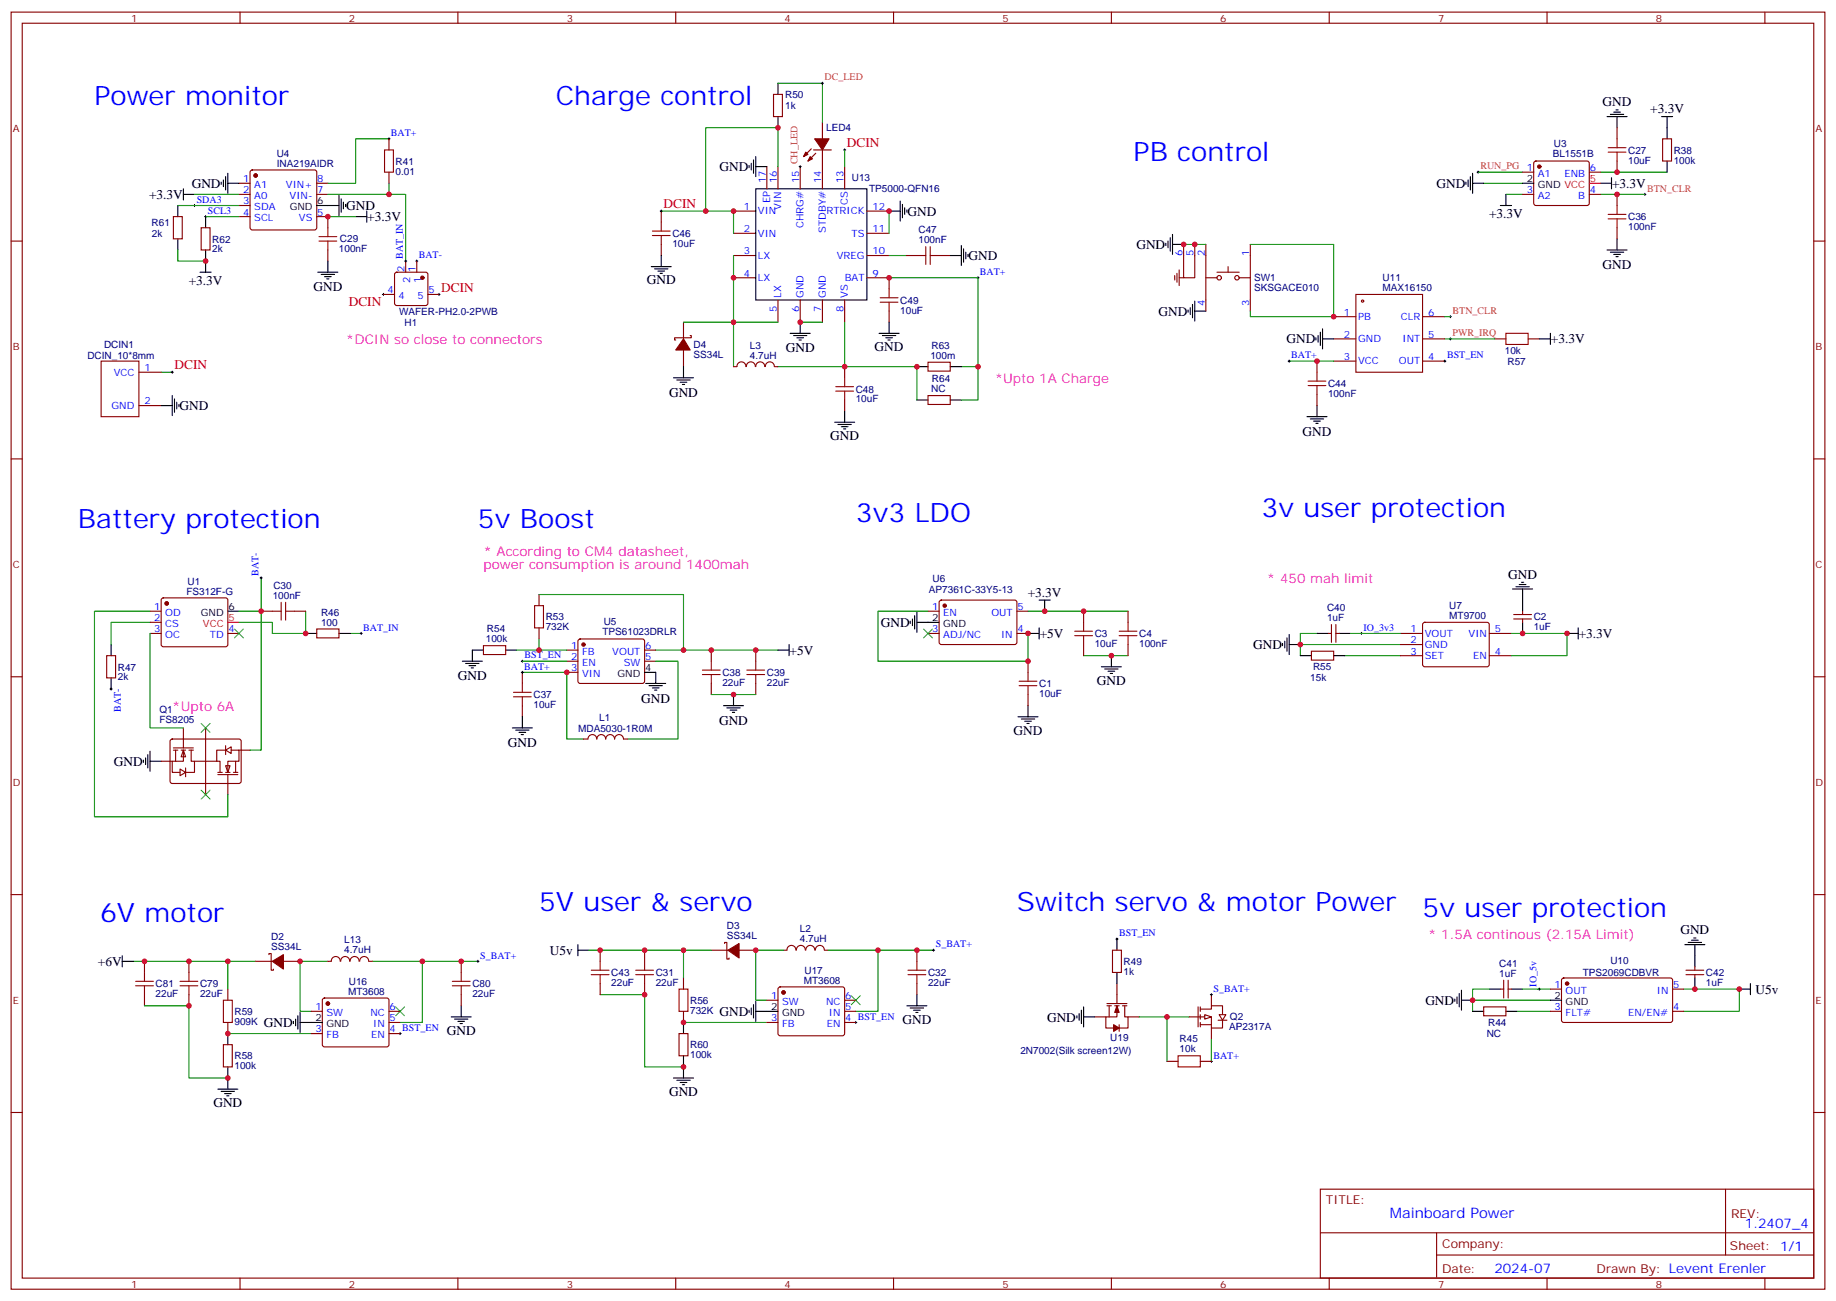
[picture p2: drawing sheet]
<svg xmlns="http://www.w3.org/2000/svg" width="583mm" height="413mm" viewBox="0 0 583 413" stroke-linecap="round" stroke-linejoin="round" font-family="sans-serif">
<defs><g id="words">
<g font-size="8.5" fill="#00f">
<text x="30" y="33.5">Power monitor</text>
<text x="176.4" y="33.5">Charge control</text>
<text x="359.8" y="51.1">PB control</text>
<text x="24.7" y="167.5">Battery protection</text>
<text x="151.7" y="167.5">5v Boost</text>
<text x="271.6" y="165.8">3v3 LDO</text>
<text x="400.4" y="164">3v user protection</text>
<text x="31.7" y="292.8">6V motor</text>
<text x="171.1" y="289.2">5V user &amp; servo</text>
<text x="322.8" y="289.2">Switch servo &amp; motor Power</text>
<text x="451.6" y="291">5v user protection</text>
</g>
<text font-size="4.6" fill="#00f" x="441.2" y="386.5">Mainboard Power</text>
<g font-size="4.2">
<text x="508.7" y="33.8">GND</text>
<text x="523.8" y="35.9">+3.3V</text>
<text x="60.9" y="59.6">GND</text>
<text x="228.4" y="54.3">GND</text>
<text x="456" y="59.6">GND</text>
<text x="511.7" y="59.6">+3.3V</text>
<text x="47.3" y="63.1">+3.3V</text>
<text x="109.9" y="66.7">GND</text>
<text x="116.6" y="70.2">+3.3V</text>
<text x="288" y="68.4">GND</text>
<text x="472.6" y="69.2">+3.3V</text>
<text x="307.4" y="82.5">GND</text>
<text x="360.7" y="79">GND</text>
<text x="508.7" y="85.4">GND</text>
<text x="59.9" y="90.3">+3.3V</text>
<text x="99.5" y="92.4">GND</text>
<text x="205.3" y="90.3">GND</text>
<text x="367.8" y="100.2">GND</text>
<text x="249.4" y="111.9">GND</text>
<text x="277.6" y="111.4">GND</text>
<text x="408.3" y="109">GND</text>
<text x="492.3" y="109">+3.3V</text>
<text x="212.4" y="126">GND</text>
<text x="57" y="130.2">GND</text>
<text x="263.5" y="139.7">GND</text>
<text x="413.5" y="138.3">GND</text>
<text x="478.7" y="183.7">GND</text>
<text x="326.2" y="189.4">+3.3V</text>
<text x="279.6" y="198.9">GND</text>
<text x="330" y="202.5">+5V</text>
<text x="501.1" y="202.5">+3.3V</text>
<text x="250.6" y="207.8">+5V</text>
<text x="397.8" y="206">GND</text>
<text x="145.3" y="215.9">GND</text>
<text x="348.2" y="217.3">GND</text>
<text x="203.6" y="223">GND</text>
<text x="228.2" y="230">GND</text>
<text x="321.7" y="233.2">GND</text>
<text x="161.2" y="237.1">GND</text>
<text x="36.2" y="243">GND</text>
<text x="533.4" y="296.6">GND</text>
<text x="174.5" y="303">U5v</text>
<text x="31.1" y="306.6">+6V</text>
<text x="557.3" y="315.4">U5v</text>
<text x="228.4" y="322.4">GND</text>
<text x="452.4" y="318.9">GND</text>
<text x="83.8" y="325.9">GND</text>
<text x="141.8" y="328.4">GND</text>
<text x="286.5" y="324.9">GND</text>
<text x="332.4" y="324.2">GND</text>
<text x="212.4" y="347.8">GND</text>
<text x="67.7" y="351.3">GND</text>
</g>
<g font-size="4.2" fill="#f00">
<text x="268.8" y="46.7">DCIN</text>
<text x="210.6" y="66.1">DCIN</text>
<text x="140.1" y="92.6">DCIN</text>
<text x="110.7" y="97.2">DCIN</text>
<text x="55.4" y="117.3">DCIN</text>
</g>
<g font-size="4.2" fill="#f0f">
<text x="109.8" y="109.2">*DCIN so close to connectors</text>
<text x="315.7" y="121.7">*Upto 1A Charge</text>
<text x="153.5" y="176.4">* According to CM4 datasheet,</text>
<text x="153.5" y="180.6">power consumption is around 1400mah</text>
<text x="402.2" y="185.2">* 450 mah limit</text>
<text x="54.7" y="225.7">*Upto 6A</text>
<text x="453.3" y="298.1">* 1.5A continous (2.15A Limit)</text>
</g>
<g font-size="4.2" fill="#00f">
<text x="553.9" y="389.8">1.2407_4</text>
<text x="474.4" y="404.1">2024-07</text>
</g>
<g font-size="3.9" fill="#800">
<text x="420.9" y="382">TITLE:</text>
<text x="549.5" y="386.7">REV:</text>
<text x="457.8" y="396.2">Company:</text>
<text x="549.1" y="396.8">Sheet: 1/1</text>
<text x="457.8" y="403.9">Date:</text>
<text x="506.8" y="404">Drawn By: Levent Erenler</text>
</g>
<g font-size="3.2" fill="#800">
<text x="41.6" y="6.8">1</text>
<text x="110.8" y="6.8">2</text>
<text x="179.9" y="6.8">3</text>
<text x="249.1" y="6.8">4</text>
<text x="318.2" y="6.8">5</text>
<text x="387.3" y="6.8">6</text>
<text x="456.5" y="6.8">7</text>
<text x="525.6" y="6.8">8</text>
<text x="4.1" y="41.9">A</text>
<text x="576.3" y="41.9">A</text>
<text x="4.1" y="111.1">B</text>
<text x="576.3" y="111.1">B</text>
<text x="4.1" y="180.2">C</text>
<text x="576.3" y="180.2">C</text>
<text x="4.1" y="249.4">D</text>
<text x="576.3" y="249.4">D</text>
<text x="4.1" y="318.5">E</text>
<text x="576.3" y="318.5">E</text>
<text x="41.6" y="408.7">1</text>
<text x="110.8" y="408.7">2</text>
<text x="179.9" y="408.7">3</text>
<text x="249.1" y="408.7">4</text>
<text x="318.2" y="408.7">5</text>
<text x="387.3" y="408.7">6</text>
<text x="456.5" y="408.7">7</text>
<text x="525.6" y="408.7">8</text>
</g>
<g font-size="3.2" fill="#f60">
<text x="261.8" y="25.5">DC_LED</text>
<text x="469.9" y="53.8">RUN_PG</text>
<text x="522.8" y="60.8">BTN_CLR</text>
<text x="461.1" y="99.6">BTN_CLR</text>
<text x="461.1" y="106.7">PWR_IRQ</text>
</g>
<g font-size="3.2" fill="#000080">
<text x="249.2" y="31.1">R50</text>
<text x="249.3" y="34.6">1k</text>
<text x="262.2" y="41.7">LED4</text>
<text x="493.2" y="46.7">U3</text>
<text x="87.9" y="52.9">INA219AIDR</text>
<text x="87.9" y="49.8">U4</text>
<text x="125.6" y="52.3">R41</text>
<text x="492.9" y="49.9">BL1551B</text>
<text x="516.8" y="51.9">10uF</text>
<text x="516.8" y="48.8">C27</text>
<text x="531.3" y="51.9">100k</text>
<text x="531.3" y="48.7">R38</text>
<text x="125.6" y="55.4">0.01</text>
<text x="270.4" y="57.5">U13</text>
<text x="275.9" y="61.1">TP5000-QFN16</text>
<text x="48.1" y="71.7">R61</text>
<text x="516.8" y="69.9">C36</text>
<text x="48.2" y="75.2">2k</text>
<text x="67.4" y="77">R62</text>
<text x="107.9" y="76.9">C29</text>
<text x="213.4" y="75.2">C46</text>
<text x="291.5" y="77.2">100nF</text>
<text x="291.5" y="74.1">C47</text>
<text x="516.8" y="73.1">100nF</text>
<text x="67.4" y="80.1">2k</text>
<text x="107.6" y="80">100nF</text>
<text x="213.4" y="78.4">10uF</text>
<text x="398.1" y="89.3">SW1</text>
<text x="438.9" y="89.2">U11</text>
<text x="398.1" y="92.5">SKSGACE010</text>
<text x="438.9" y="92.4">MAX16150</text>
<text x="126.7" y="99.9">WAFER-PH2.0-2PWB</text>
<text x="285.8" y="99.5">10uF</text>
<text x="285.8" y="96.4">C49</text>
<text x="128.4" y="103.4">H1</text>
<text x="27.7" y="114">DCIN_10*8mm</text>
<text x="33" y="110.5">DCIN1</text>
<text x="220.1" y="113.6">SS34L</text>
<text x="220.1" y="110.5">D4</text>
<text x="238.1" y="113.8">4.7uH</text>
<text x="238.1" y="110.6">L3</text>
<text x="295.3" y="113.9">100m</text>
<text x="295.7" y="110.7">R63</text>
<text x="477.7" y="112.2">10k</text>
<text x="478.5" y="115.8">R57</text>
<text x="271.6" y="124.6">C48</text>
<text x="295.6" y="124.5">NC</text>
<text x="295.8" y="121.3">R64</text>
<text x="421.6" y="126">100nF</text>
<text x="421.6" y="122.8">C44</text>
<text x="271.6" y="127.7">10uF</text>
<text x="59.5" y="185.6">U1</text>
<text x="296" y="184.6">U6</text>
<text x="59.2" y="188.7">FS312F-G</text>
<text x="86.6" y="190.1">100nF</text>
<text x="86.8" y="187">C30</text>
<text x="294.9" y="188.1">AP7361C-33Y5-13</text>
<text x="101.9" y="195.5">R46</text>
<text x="173.2" y="196.9">R53</text>
<text x="421.2" y="197.2">1uF</text>
<text x="421.2" y="194">C40</text>
<text x="460" y="196.3">MT9700</text>
<text x="460" y="193.2">U7</text>
<text x="486.8" y="196.9">C2</text>
<text x="101.9" y="198.6">100</text>
<text x="154.2" y="203.9">100k</text>
<text x="154.6" y="200.7">R54</text>
<text x="173.2" y="200">732K</text>
<text x="191.3" y="201.6">TPS61023DRLR</text>
<text x="191.6" y="198.4">U5</text>
<text x="347.5" y="202.2">C3</text>
<text x="361.6" y="202.2">C4</text>
<text x="486.8" y="200">1uF</text>
<text x="347.5" y="205.4">10uF</text>
<text x="361.6" y="205.4">100nF</text>
<text x="37.4" y="215.9">2k</text>
<text x="37.4" y="212.8">R47</text>
<text x="229.3" y="214.5">C38</text>
<text x="243.4" y="214.5">C39</text>
<text x="416.8" y="212.7">R55</text>
<text x="169.3" y="221.6">C37</text>
<text x="229.3" y="217.7">22uF</text>
<text x="243.4" y="217.7">22uF</text>
<text x="329.8" y="221.2">10uF</text>
<text x="329.8" y="218.1">C1</text>
<text x="415.9" y="216.3">15k</text>
<text x="50.6" y="226.3">Q1</text>
<text x="169.3" y="224.8">10uF</text>
<text x="50.6" y="229.5">FS8205</text>
<text x="183.5" y="232.2">MDA5030-1R0M</text>
<text x="190.2" y="228.9">L1</text>
<text x="86.1" y="298.4">D2</text>
<text x="109.3" y="299.4">L13</text>
<text x="230.7" y="298.1">SS34L</text>
<text x="230.7" y="294.9">D3</text>
<text x="253.9" y="299">4.7uH</text>
<text x="253.9" y="295.9">L2</text>
<text x="86.1" y="301.6">SS34L</text>
<text x="109.3" y="302.5">4.7uH</text>
<text x="194" y="309.8">C43</text>
<text x="208.1" y="309.8">C31</text>
<text x="255.4" y="309">U17</text>
<text x="294.6" y="309.8">C32</text>
<text x="356.7" y="309.4">1k</text>
<text x="356.7" y="306.2">R49</text>
<text x="475.9" y="310.1">1uF</text>
<text x="475.9" y="306.9">C41</text>
<text x="502.4" y="309.8">TPS2069CDBVR</text>
<text x="511.2" y="306">U10</text>
<text x="541.5" y="309.8">C42</text>
<text x="49.4" y="316.5">22uF</text>
<text x="49.4" y="313.4">C81</text>
<text x="63.5" y="316.5">22uF</text>
<text x="63.5" y="313.4">C79</text>
<text x="110.5" y="315.7">MT3608</text>
<text x="110.7" y="312.6">U16</text>
<text x="149.9" y="316.5">22uF</text>
<text x="149.9" y="313.4">C80</text>
<text x="194" y="313">22uF</text>
<text x="208.1" y="313">22uF</text>
<text x="255.1" y="312.2">MT3608</text>
<text x="294.6" y="313">22uF</text>
<text x="541.5" y="312.9">1uF</text>
<text x="74.4" y="322.2">R59</text>
<text x="219.1" y="321.8">732K</text>
<text x="219.1" y="318.6">R56</text>
<text x="390.4" y="323.9">Q2</text>
<text x="74.4" y="325.3">909K</text>
<text x="390.2" y="327">AP2317A</text>
<text x="471.9" y="329.2">NC</text>
<text x="472.4" y="325.7">R44</text>
<text x="219.1" y="335.9">100k</text>
<text x="219.1" y="332.7">R60</text>
<text x="323.9" y="334.5">2N7002(Silk screen12W)</text>
<text x="352.4" y="330.3">U19</text>
<text x="374.5" y="334">10k</text>
<text x="374.5" y="330.9">R45</text>
<text x="74.4" y="339.4">100k</text>
<text x="74.4" y="336.2">R58</text>
</g>
<g font-size="3.2" fill="#00f">
<text x="124.1" y="43.2">BAT+</text>
<text x="77.2" y="57.8">1</text>
<text x="80.7" y="59.6">A1</text>
<text x="90.8" y="59.6">VIN+</text>
<text x="100.7" y="57.8">8</text>
<text x="243.1" y="58.2" transform="rotate(-90 243.1 58.2)">17</text>
<text x="246.6" y="58.2" transform="rotate(-90 246.6 58.2)">16</text>
<text x="253.6" y="58.2" transform="rotate(-90 253.6 58.2)">15 CH_LED</text>
<text x="260.7" y="58.2" transform="rotate(-90 260.7 58.2)">14</text>
<text x="267.8" y="58.2" transform="rotate(-90 267.8 58.2)">13</text>
<text x="484.6" y="54.3">1</text>
<text x="488.1" y="56.1">A1</text>
<text x="496.6" y="56.1">ENB</text>
<text x="504.6" y="54.3">6</text>
<text x="62.4" y="64.4">SDA3</text>
<text x="77.2" y="61.3">2</text>
<text x="77.2" y="64.9">3</text>
<text x="80.7" y="63.1">A0</text>
<text x="91.9" y="63.1">VIN-</text>
<text x="100.7" y="61.3">7</text>
<text x="244.5" y="64.6" transform="rotate(-90 244.5 64.6)">EP</text>
<text x="269.2" y="65" transform="rotate(-90 269.2 65)">CS</text>
<text x="484.6" y="61.3">3</text>
<text x="488.1" y="63.1">A2</text>
<text x="501" y="63.1">B</text>
<text x="504.6" y="61.3">4</text>
<text x="66" y="67.9">SCL3</text>
<text x="77.2" y="68.4">4</text>
<text x="80.7" y="66.6">SDA</text>
<text x="80.7" y="70.2">SCL</text>
<text x="94.9" y="70.2">VS</text>
<text x="100.7" y="68.4">5</text>
<text x="236.1" y="66.6">1</text>
<text x="240.6" y="68.1">VIN</text>
<text x="248" y="66.5" transform="rotate(-90 248 66.5)">VIN</text>
<text x="262.3" y="68.1">RTRICK</text>
<text x="276.9" y="66.6">12</text>
<text x="236.1" y="73.7">2</text>
<text x="240.6" y="75.1">VIN</text>
<text x="255.1" y="72.5" transform="rotate(-90 255.1 72.5)">CHRG#</text>
<text x="262.1" y="73.9" transform="rotate(-90 262.1 73.9)">STDBY#</text>
<text x="270.3" y="75.1">TS</text>
<text x="276.9" y="73.7">11</text>
<text x="132.9" y="82">BAT-</text>
<text x="236.1" y="80.8">3</text>
<text x="240.6" y="82.2">LX</text>
<text x="265.6" y="82.2">VREG</text>
<text x="276.9" y="80.8">10</text>
<text x="375.4" y="81.1" transform="rotate(-90 375.4 81.1)">6</text>
<text x="378.9" y="81.1" transform="rotate(-90 378.9 81.1)">5</text>
<text x="382.4" y="81.1" transform="rotate(-90 382.4 81.1)">2</text>
<text x="396.5" y="81.1" transform="rotate(-90 396.5 81.1)">1</text>
<text x="128.4" y="86.2" transform="rotate(-90 128.4 86.2)">2 BAT_IN</text>
<text x="130.2" y="89.7" transform="rotate(-90 130.2 89.7)">2</text>
<text x="131.9" y="86.2" transform="rotate(-90 131.9 86.2)">1</text>
<text x="133.7" y="89.7" transform="rotate(-90 133.7 89.7)">1</text>
<text x="236.1" y="87.8">4</text>
<text x="240.6" y="89.2">LX</text>
<text x="268.2" y="89.2">BAT</text>
<text x="276.9" y="87.8">9</text>
<text x="311.1" y="87.3">BAT+</text>
<text x="123" y="93.1">4</text>
<text x="126.5" y="94.9">4</text>
<text x="132.5" y="94.9">5</text>
<text x="136" y="93.1">5</text>
<text x="248" y="94.5" transform="rotate(-90 248 94.5)">LX</text>
<text x="255.1" y="94.5" transform="rotate(-90 255.1 94.5)">GND</text>
<text x="262.1" y="94.5" transform="rotate(-90 262.1 94.5)">GND</text>
<text x="269.2" y="94.5" transform="rotate(-90 269.2 94.5)">VS</text>
<text x="246.6" y="99" transform="rotate(-90 246.6 99)">5</text>
<text x="253.6" y="99" transform="rotate(-90 253.6 99)">6</text>
<text x="260.7" y="99" transform="rotate(-90 260.7 99)">7</text>
<text x="267.8" y="99" transform="rotate(-90 267.8 99)">8</text>
<text x="382.4" y="97.2" transform="rotate(-90 382.4 97.2)">4</text>
<text x="396.5" y="97.2" transform="rotate(-90 396.5 97.2)">3</text>
<text x="426.6" y="100.2">1</text>
<text x="431.1" y="101.6">PB</text>
<text x="444.7" y="101.6">CLR</text>
<text x="453.3" y="100.2">6</text>
<text x="426.6" y="107.2">2</text>
<text x="453.3" y="107.2">5</text>
<text x="409.8" y="113.8">BAT+</text>
<text x="431.1" y="108.6">GND</text>
<text x="445.2" y="108.6">INT</text>
<text x="459.3" y="113.7">BST_EN</text>
<text x="36.1" y="119.2">VCC</text>
<text x="45.9" y="117.8">1</text>
<text x="426.6" y="114.3">3</text>
<text x="431.1" y="115.7">VCC</text>
<text x="444.1" y="115.7">OUT</text>
<text x="453.3" y="114.3">4</text>
<text x="35.4" y="129.8">GND</text>
<text x="45.9" y="128.4">2</text>
<text x="82" y="182.8" transform="rotate(-90 82 182.8)">BAT-</text>
<text x="49" y="193.6">1</text>
<text x="49" y="197.2">2</text>
<text x="52.5" y="195.4">OD</text>
<text x="295.9" y="193.6">1</text>
<text x="299.4" y="195.4">EN</text>
<text x="314.7" y="195.4">OUT</text>
<text x="323" y="193.6">5</text>
<text x="49" y="200.7">3</text>
<text x="52.5" y="198.9">CS</text>
<text x="52.5" y="202.5">OC</text>
<text x="66.6" y="202.5">TD</text>
<text x="72.5" y="200.7">4</text>
<text x="115.3" y="200.2">BAT_IN</text>
<text x="295.9" y="200.7">3</text>
<text x="299.4" y="202.5">ADJ/NC</text>
<text x="317.8" y="202.5">IN</text>
<text x="323" y="200.7">4</text>
<text x="432.9" y="200.2">IO_3v3</text>
<text x="447.8" y="200.7">1</text>
<text x="452.3" y="202.1">VOUT</text>
<text x="466.1" y="202.1">VIN</text>
<text x="474.5" y="200.7">5</text>
<text x="166.5" y="209">BST_EN</text>
<text x="181.3" y="206">1</text>
<text x="181.3" y="209.5">2</text>
<text x="184.7" y="207.8">FB</text>
<text x="194.4" y="207.8">VOUT</text>
<text x="204.8" y="209.5">5</text>
<text x="204.8" y="206">6</text>
<text x="447.8" y="204.2">2</text>
<text x="447.8" y="207.8">3</text>
<text x="452.3" y="205.6">GND</text>
<text x="452.3" y="209.2">SET</text>
<text x="467.6" y="209.2">EN</text>
<text x="474.5" y="207.8">4</text>
<text x="166.4" y="212.5">BAT+</text>
<text x="181.3" y="213">3</text>
<text x="184.7" y="211.3">EN</text>
<text x="184.7" y="214.8">VIN</text>
<text x="198" y="211.3">SW</text>
<text x="38.3" y="226" transform="rotate(-90 38.3 226)">BAT-</text>
<text x="355.2" y="297.2">BST_EN</text>
<text x="152.4" y="304.2">S_BAT+</text>
<text x="297" y="300.7">S_BAT+</text>
<text x="244.8" y="317.1">1</text>
<text x="268.3" y="317.1">6</text>
<text x="385.2" y="314.8">S_BAT+</text>
<text x="487.7" y="313.2" transform="rotate(-90 487.7 313.2)">IO_5v</text>
<text x="493.5" y="313.6">1</text>
<text x="497" y="315.3">OUT</text>
<text x="525.9" y="315.3">IN</text>
<text x="531.1" y="313.6">5</text>
<text x="100.1" y="320.6">1</text>
<text x="103.6" y="322.4">SW</text>
<text x="117.6" y="322.4">NC</text>
<text x="123.6" y="320.6">6</text>
<text x="248.2" y="318.9">SW</text>
<text x="262.2" y="318.9">NC</text>
<text x="263.1" y="322.4">IN</text>
<text x="268.3" y="320.6">5</text>
<text x="493.5" y="320.6">3</text>
<text x="497" y="322.4">FLT#</text>
<text x="516.8" y="322.4">EN/EN#</text>
<text x="531.1" y="320.6">4</text>
<text x="100.1" y="327.7">3</text>
<text x="103.6" y="329.5">FB</text>
<text x="117.8" y="329.5">EN</text>
<text x="118.5" y="325.9">IN</text>
<text x="123.6" y="327.7">4 BST_EN</text>
<text x="123.6" y="324.2">5</text>
<text x="244.8" y="324.2">3</text>
<text x="248.2" y="325.9">FB</text>
<text x="262.4" y="325.9">EN</text>
<text x="268.3" y="324.2">4 BST_EN</text>
<text x="385.1" y="336">BAT+</text>
</g>
<g font-size="3.2">
<text x="484.6" y="57.8">2</text>
<text x="488.1" y="59.6">GND VCC</text>
<text x="100.7" y="64.9">6</text>
<text x="92" y="66.6">GND</text>
<text x="63.7" y="195.4">GND</text>
<text x="72.5" y="193.6">6</text>
<text x="295.9" y="197.2">2</text>
<text x="299.4" y="198.9">GND</text>
<text x="196" y="214.8">GND</text>
<text x="204.8" y="213">4</text>
<text x="493.5" y="317.1">2</text>
<text x="244.8" y="320.6">2</text>
<text x="248.2" y="322.4">GND</text>
<text x="497" y="318.9">GND</text>
<text x="100.1" y="324.2">2</text>
<text x="103.6" y="325.9">GND</text>
</g>
<g font-size="3.2" fill="#f00">
<text x="504.6" y="57.8">5</text>
<text x="72.5" y="197.2">5</text>
<text x="64.4" y="198.9">VCC</text>
</g>
</g></defs>
<g fill="none" stroke="#870000" stroke-width=".35">
<path d="M3.5 3.8h575.8v405.4h-575.8zM7.1 7.4h568.6v398.3h-568.6zM76.2 3.8v3.6M145.3 3.8v3.6M214.5 3.8v3.6M283.6 3.8v3.6M352.8 3.8v3.6M421.9 3.8v3.6M491.1 3.8v3.6M560.2 3.8v3.6M245.5 30h2.9v7h-2.9zM261.1 38.8v5.3"/>
<path d="M75.8 58.2h3.6M79.6 54.1l.5-.2h19.7l.5 .2 .2 .5v17.7l-.2 .5-.5 .2h-19.7l-.5-.2-.2-.5v-17.7zM100.5 58.2h3.6M123.5 44.1v3.5M123.5 54.6v3.6M243.4 52.9v7M246.9 52.9v7M254 52.9v7M257.5 47.2l-2.4 2.5M258.2 47.6h5.7M258.9 48.6l-2.4 2.5M261.1 47.6v12.3"/>
<path d="M268.1 52.9v7M3.5 76.5h3.6M55 68.8h2.9v7h-2.9zM63.9 72.3h2.8v7h-2.8zM75.8 61.7h3.6M75.8 65.2h3.6M75.8 68.8h3.6M100.5 61.7h3.6M100.5 68.8h3.6v3.5M104.1 79.3v3.6M209.9 67v3.5M209.9 77.6v3.5"/>
<path d="M232.8 67h7.1M232.8 74h7.1M275.2 67h7M275.2 74h7M375.7 77.6v10.6h3.5v-10.6M382.8 77.6v21.1M396.9 77.6v21.1M575.7 76.5h3.6M121.7 93.5h3.5M125.5 86.6l.4-.2h9.2l.5 .2 .2 .5v9.2l-.2 .5-.5 .2h-9.2l-.5-.3-.2-.4v-9.2zM128.8 82.9v3.5M132.3 82.9v3.5"/>
<path d="M135.8 93.5h3.5M232.8 88.2h7.1M232.8 81.1h7.1M246.9 95.2v7.1M254 95.2v7.1M261.1 95.2v7.1M268.1 95.2v7.1M275.2 88.2h7v3.5M275.2 81.1h7M282.2 98.7v3.6M287.5 81.1h3.5M298.1 81.1h3.5"/>
<path d="M372.9 87.5v1.4M373.6 86.7v2.9M374.3 88.2h1.4M374.3 85.7v4.9M382.8 88.2h3.5M386.3 86.4h7M389.8 84.6v1.8M393.3 88.2h3.6M430.4 93.5h21.2v24.6h-21.2zM217 102.3v5.3M217 111.1v5.3M219.1 106.5h.3v.7h-5.3v.7h.4"/>
<path d="M268.1 116.4v3.5M294.6 115h7v2.8h-7zM418 114.6v3.5M423.3 100.5h7.1M423.3 107.6h7.1M423.3 114.6h7.1M451.6 100.5h7M451.6 107.6h7M451.6 114.6h7M474.5 107.6h3.5M485.1 107.6h3.5M268.1 127v3.5"/>
<path d="M294.6 125.6h7v2.8h-7zM418 125.2v3.5M3.5 145.7h3.6M575.7 145.7h3.6M171.1 188.7v3.5M171.1 199.3v3.5M294.6 194h3.5M298.3 190.7l.5-.2h23.6l.4 .7-.1 12.9-.6 .5-23.6-.1-.4-.6v-12.7zM322.8 194h3.5M344 194v3.5M358.1 194v3.5M422.6 198.2v5.7"/>
<path d="M424 198.2v5.7M451.8 197.7l.5-.2 20 .1 .4 .6v13l-.7 .4h-20l-.4-.7v-12.7zM480.5 195.1h5.6M480.5 196.5h5.6M483.3 194v1.1M483.3 196.5v1M3.5 214.8h3.6M153.5 204.9h7v2.9h-7zM165.8 213.4v3.5M179.9 206.3h3.5M179.9 209.9h3.5M179.9 213.4h3.5"/>
<path d="M183.7 203l.4-.2 20.1 .1 .4 .6-.1 13-.6 .4h-20l-.5-.7v-12.7zM204.6 206.3h3.5M204.6 209.9h3.5M225.8 206.3v3.6M225.8 216.9v3.6M239.9 206.3v3.6M239.9 216.9v3.6M294.6 201h3.5M322.8 201h3.5M326.3 209.9v3.5M344 204.6v3.5M358.1 204.6v3.5"/>
<path d="M416.3 206.7h7v2.8h-7zM421.6 201h1M424 201h1.1M444.5 201h7.1M444.5 204.6h7.1M444.5 208.1h7.1M472.7 201h7.1M472.7 208.1h7.1M575.7 214.8h3.6M165.8 224v3.5M185.2 234.6h1.4a1.41 1.41 0 0 1 1.4-1.4 1.41 1.41 0 0 1 1.4 1.4 1.41 1.41 0 0 1 1.5-1.4 1.41 1.41 0 0 1 1.4 1.4 1.41 1.41 0 0 1 1.4-1.4 1.41 1.41 0 0 1 1.4 1.4 1.41 1.41 0 0 1 1.4-1.4 1.41 1.41 0 0 1 1.4 1.4h1.4M326.3 220.5v3.5"/>
<path d="M3.5 284h3.6M230 299.5v-.4h.7v5.3h.7v-.3M575.7 284h3.6M45.9 305.1v3.5M45.9 315.7v3.5M60 305.1v3.5M60 315.7v3.5M72.3 313.9v3.6M81.1 305.1h5.3M85.4 303v-.4h.7v5.3h.7v-.3M90 305.1h5.2M108 305.1a1.41 1.41 0 0 0-1.4-1.5 1.41 1.41 0 0 0-1.4 1.5h-1.1"/>
<path d="M108.2 305.1a1.41 1.41 0 0 1 1.4-1.5 1.41 1.41 0 0 1 1.4 1.5M111.1 305.1a1.41 1.41 0 0 1 1.5-1.5 1.41 1.41 0 0 1 1.4 1.5M114.2 305.1a1.41 1.41 0 0 1 1.4-1.5 1.41 1.41 0 0 1 1.4 1.5M117.1 305.1h1.1M146.4 305.1v3.5M146.4 315.7v3.5M190.5 301.6v3.5M190.5 312.2v3.5M204.6 301.6v3.5M204.6 312.2v3.5M225.8 301.6h5.3M234.6 301.6h5.3"/>
<path d="M248.7 301.6h1.1M249.8 301.6a1.41 1.41 0 0 1 1.4-1.5 1.41 1.41 0 0 1 1.4 1.5M252.8 301.6a1.41 1.41 0 0 1 1.4-1.5 1.41 1.41 0 0 1 1.4 1.5M255.8 301.6a1.41 1.41 0 0 1 1.4-1.5 1.41 1.41 0 0 1 1.4 1.5M258.8 301.6a1.41 1.41 0 0 1 1.4-1.5 1.41 1.41 0 0 1 1.4 1.5M261.8 301.6h1M291 301.6v3.5M291 312.2v3.5M476.2 313.9h1.1M477.3 311.1v5.7M478.7 311.1v5.7M478.7 313.9h1.1"/>
<path d="M535.2 307.9h5.6M535.2 309.4h5.6M538 306.9v1M538 309.4v1M72.3 324.5v3.5M3.5 353.1h3.6M575.7 353.1h3.6M419.1 377.4h156.6v28.3h-156.6zM547.7 377.5v20.8M419.1 391.3h156.5M456 398.3h119.6M456 391.3v14.1"/>
<path d="M76.2 405.7v3.5M145.3 405.7v3.5M214.5 405.7v3.5M283.6 405.7v3.5M352.8 405.7v3.5M421.9 405.7v3.5M491.1 405.7v3.5M560.2 405.7v3.5"/>
<circle cx="387" cy="88.2" r=".71"/>
<circle cx="392.6" cy="88.2" r=".71"/>
<circle cx="432.5" cy="95.6" r=".35"/>
</g>
<g fill="#870000" stroke="#870000" stroke-width=".35">
<path d="M231.1 301.6l3.5-2.1v4.6z"/>
<path d="M86.4 305.1l3.6-2.1v4.6z"/>
<path d="M258.6 44.1h4.6l-2.1 3.5z"/>
<path d="M255.8 48.3l.7 .7-1.4 .7z"/>
<path d="M257.2 49.7l.7 .7-1.4 .7z"/>
<path d="M217 107.6l2.1 3.5h-4.6z"/>
<circle cx="81.1" cy="55.7" r=".53"/>
<circle cx="185.2" cy="204.6" r=".53"/>
<circle cx="299.9" cy="192.2" r=".53"/>
<circle cx="134.1" cy="88.2" r=".53"/>
</g>
<g fill="none" stroke="#000" stroke-width=".35">
<path d="M246.9 26.4v3.6M246.9 37v3.5M58.2 59.9v3.6M70.2 57.8v.7M70.9 57.1v2.1M71.6 56.1v4.2M72.3 58.2h3.5M72.3 55v6.3M237.8 52.5v.7M238.5 51.8v2.1M239.2 50.8v4.2M239.9 59.9h35.3v35.3h-35.3z"/>
<path d="M239.9 49.7v6.4M239.9 52.9h3.5M56.4 65.2v3.6M56.4 75.8v3.5M58.2 61.7h3.5M65.3 68.8v3.5M65.3 79.3v7.1M100.5 65.2h7.1M107.6 62.1v6.3M108.3 63.1v4.2M109 64.2v2.1M109.7 64.9v.7"/>
<path d="M112.9 68.8h3.5M116.4 67v3.5M282.2 67h3.6M285.8 63.8v6.4M286.5 64.9v4.2M287.2 65.9v2.2M287.9 66.6v.7M305.2 77.9v6.4M305.9 79v4.2M370.1 77.2v.7M370.8 76.5v2.1M371.5 75.5v4.2"/>
<path d="M372.2 77.6h3.5M372.2 74.4v6.4M63.5 86.4h3.5M100.9 86.4h6.3M102 87.1h4.2M103 87.8h2.1M103.7 88.5h.7M104.1 82.9v3.5M206.7 84.6h6.4M207.8 85.3h4.2M208.8 86h2.2M209.5 86.7h.8"/>
<path d="M209.9 81.1v3.5M301.6 81.1h3.6M306.6 80v2.2M307.3 80.8v.7M377.1 98.4v.7M377.8 97.7v2.1M378.5 96.6v4.3M379.2 98.7h3.6M379.2 95.6v6.3M213.8 119.9h6.3M217 116.4v3.5M250.8 105.8h6.4"/>
<path d="M251.9 106.5h4.2M252.9 107.2h2.2M253.6 107.9h.8M254 102.3v3.5M279 105.8h6.4M280.1 106.5h4.2M281.2 107.2h2.1M281.9 107.9h.7M282.2 102.3v3.5M291 116.4h3.6M301.6 116.4h3.6M417.7 107.2v.7"/>
<path d="M418.4 106.5v2.1M419.1 105.4v4.3M419.8 107.6h3.5M419.8 104.4v6.3M488.6 107.6h3.5M492.1 105.8v3.5M214.8 120.6h4.3M215.9 121.3h2.1M216.6 122h.7M264.9 134h6.4M266 134.7h4.2M267.1 135.4h2.1"/>
<path d="M267.8 136.1h.7M268.1 130.5v3.5M291 127h3.6M301.6 127h3.6M414.9 132.3h6.3M415.9 133h4.3M417 133.7h2.1M417.7 134.4h.7M418 128.7v3.6M288.9 197.2v.7M289.6 196.5v2.1M290.3 195.4v4.2"/>
<path d="M291 197.5h7.1M291 194.3v6.4M329.8 190.5h3.6M329.8 199.3v3.5M331.6 190.5v3.5M480.1 186.9h6.4M481.2 186.2h4.2M482.2 185.5h2.2M483 184.8h.7M483.3 186.9v7.1M483.3 197.5v3.5M500.9 199.3v3.5"/>
<path d="M146.8 209.9h6.3M147.8 210.6h4.2M148.9 211.3h2.1M149.6 212h.7M153.5 206.3h-3.6v3.6M160.5 206.3h3.5M204.6 213.4h3.5v3.5M205 216.9h6.3M206 217.6h4.3M207.1 218.3h2.1M207.8 219h.7M246.9 206.3h3.6"/>
<path d="M250.5 204.6v3.5M326.3 201h3.5M349.6 211.6h6.4M350.7 212.3h4.2M351.7 213h2.1M352.4 213.7h.7M352.8 208.1v3.5M407.1 204.2v.7M407.8 203.5v2.1M408.5 202.5v4.2M409.2 204.6h3.5M409.2 201.4v6.4"/>
<path d="M412.7 208.1h3.6M418 201h3.6M423.3 208.1h3.6M425.1 201h3.5M497.4 201h3.5M162.6 231h6.4M163.7 231.7h4.2M164.7 232.4h2.2M165.5 233.2h.7M165.8 227.5v3.5M229.7 224h6.3M230.7 224.7h4.2"/>
<path d="M231.8 225.4h2.1M232.5 226.1h.7M232.8 220.5v3.5M323.1 227.5h6.4M324.2 228.2h4.2M325.3 228.9h2.1M326 229.6h.7M326.3 224v3.5M183.4 299.8v3.6M534.8 299.8h6.4M535.9 299.1h4.2M536.9 298.4h2.1"/>
<path d="M537.6 297.7h.7M538 299.8v7.1M38.8 305.1h3.5M38.8 303.4v3.5M146.4 319.2v3.6M183.4 301.6h3.6M238.5 319.9v2.2M239.2 318.9v4.2M239.9 317.8v6.4M287.9 319.2h6.3M288.9 319.9h4.3M291 315.7v3.5"/>
<path d="M461.8 317.1v.7M462.5 316.4v2.1M463.2 315.3v4.3M463.9 317.5h3.5M463.9 314.3v6.3M472.7 313.9h3.5M479.8 313.9h3.5M538 310.4v3.5M552.1 313.9h3.5M555.6 312.2v3.5M93.1 324.2v.7M93.8 323.5v2.1"/>
<path d="M94.5 322.4v4.2M95.2 324.5h3.6M95.2 321.3v6.4M143.2 322.8h6.4M144.3 323.5h4.2M145.3 324.2h2.2M146 324.9h.8M217 338.6v3.6M237.8 320.6v.7M239.9 321h3.5M290 320.6h2.1M290.7 321.3h.7"/>
<path d="M69.1 345.7h6.4M70.2 346.4h4.2M71.3 347.1h2.1M72 347.8h.7M72.3 342.2v3.5M213.8 342.2h6.3M214.8 342.9h4.3M215.9 343.6h2.1M216.6 344.3h.7"/>
</g>
<g fill="none" stroke="#000" stroke-width=".32">
<path d="M123.1 44.1h.7M123.5 43.7v.7M267.8 47.6h.7M268.1 47.2v.7M61.4 65.2h.7M61.7 64.9v.7M64.9 68.8h.7M65.3 68.4v.7M209.5 67h.8M209.9 66.6v.7M121.4 93.5h.7M121.7 93.1v.7"/>
<path d="M131.9 82.9h.7M132.3 82.5v.7M139 93.5h.7M139.3 93.1v.7M310.1 88.2h.7M310.4 87.8v.7M458.3 114.6h.7M458.6 114.3v.7M460 107.6h.7M460.4 107.2v.7M165.5 209.9h.7M165.5 213.4h.7"/>
<path d="M165.8 209.5v.7M165.8 213v.7M431.8 201h.7M432.2 200.7v.7M488.2 313.9h.7M488.6 313.6v.7M126.6 328h.8M127 327.7v.7M271.3 324.5h.7M271.6 324.2v.7"/>
</g>
<g fill="none" stroke="#008700" stroke-width=".35">
<path d="M246.9 26.4h14.2v12.4M123.5 58.2v3.5h-19.4M123.5 44.1h-10.6v14.1h-8.8M246.9 52.9v-12.4h-22.9v26.5M268.1 47.6v5.3M56.4 79.3v3.6h8.9M56.4 65.2h19.4M61.7 61.7h14.1M65.3 68.8h10.5M104.1 68.8h8.8M123.5 61.7h5.3v21.2M209.9 67h22.9v7"/>
<path d="M282.2 67v7M375.7 77.6h7.1M396.9 77.6h26.4v22.9h-26.4v-1.8M232.8 81.1v21.2h14.1M282.2 88.2h28.2v28.2h-5.2M282.2 81.1h5.3M217 102.3h15.8v14.1M254 102.3h7.1M268.1 116.4h22.9v10.6M268.1 102.3v14.1h-21.2M310.4 116.4v10.6h-5.2M409.2 114.6h14.1"/>
<path d="M458.6 107.6h15.9M171.1 188.7h45.9v17.6h-8.9M294.6 194h-15.9v15.9h47.6v-8.9M326.3 194h31.8M164 206.3h15.9M165.8 213.4h14.1v21.2h5.3M165.8 209.9h14.1M171.1 202.8v3.5M208.1 209.9h7.1v24.7h-15.9M217 206.3h29.9M344 208.1h14.1M418 201h-5.3v3.6"/>
<path d="M426.9 208.1h17.6M428.6 201h15.9M444.5 204.6h-31.8v3.5M479.8 201h17.6v7.1h-17.6M225.8 220.5h14.1M42.3 305.1h30M45.9 319.2h14.1v23h12.3M81.1 305.1h-8.8v8.8M104.1 305.1h-8.9v15.9h3.6M118.2 305.1h15.9v19.4h-7.1M134.1 305.1h17.6M187 301.6h30"/>
<path d="M190.5 315.7h14.1v22.9h12.4M225.8 301.6h-8.8v8.8M248.7 301.6h-8.8v15.9h3.5M262.8 301.6h15.9v19.4h-7.1M278.7 301.6h17.6M472.7 313.9h-5.3v3.6M488.6 313.9h3.5M492.1 317.5h-24.7v3.5M534.5 313.9h17.6v7.1h-17.6M72.3 328h26.5M217 324.5h26.4M481.5 321h10.6"/>
</g>
<g fill="none" stroke="#a10000" stroke-width=".35">
<path d="M122.1 47.6h2.8v7h-2.8zM101.2 76.5h5.7M101.2 75.1h5.7M104.1 72.3v2.8M104.1 76.5v2.8M207.1 73.3h5.6M207.1 74.8h5.6M209.9 70.5v2.8M209.9 74.8v2.8M293.9 78.3v5.6M295.3 78.3v5.6M279.4 94.5h5.6"/>
<path d="M279.4 95.9h5.6M282.2 91.7v2.8M282.2 95.9v2.8M291 81.1h2.9M295.3 81.1h2.8M268.1 119.9v2.8M418 118.1v2.9M478 105.8h7.1v3.5h-7.1zM265.3 122.7h5.6M265.3 124.1h5.6M268.1 124.1v2.9M415.2 121h5.7"/>
<path d="M415.2 122.4h5.7M418 122.4v2.8M169.7 192.2h2.8v7.1h-2.8zM344 197.5v2.8M358.1 197.5v2.8M163 219.7h5.6M165.8 216.9v2.8M223 214.1h5.6M223 212.7h5.6M225.8 209.9v2.8M225.8 214.1v2.8M237.1 214.1h5.6"/>
<path d="M237.1 212.7h5.6M239.9 209.9v2.8M239.9 214.1v2.8M323.5 217.6h5.6M323.5 216.2h5.6M326.3 213.4v2.8M326.3 217.6v2.9M341.1 201.8h5.7M341.1 200.3h5.7M344 201.8v2.8M355.2 201.8h5.7M355.2 200.3h5.7"/>
<path d="M358.1 201.8v2.8M163 221.2h5.6M165.8 221.2v2.8M43 311.5h5.7M43 312.9h5.7M45.9 308.6v2.9M45.9 312.9v2.8M57.1 311.5h5.7M57.1 312.9h5.7M60 308.6v2.9M60 312.9v2.8M70.9 317.5h2.8v7h-2.8z"/>
<path d="M143.6 311.5h5.6M143.6 312.9h5.6M146.4 308.6v2.9M146.4 312.9v2.8M187.7 307.9h5.6M187.7 309.4h5.6M190.5 305.1v2.8M190.5 309.4v2.8M201.8 307.9h5.6M201.8 309.4h5.6M204.6 305.1v2.8M204.6 309.4v2.8"/>
<path d="M288.2 307.9h5.7M288.2 309.4h5.7M291 305.1v2.8M291 309.4v2.8"/>
</g>
<path d="M293.2 199.6l2.8 2.9M296 199.6l-2.8 2.9M125.6 319.6l2.8 2.8M128.4 319.6l-2.8 2.8M270.2 316.1l2.8 2.8M273 316.1l-2.8 2.8" fill="none" stroke="#3c3" stroke-width=".35"/>
<g fill="#fff" stroke="#870000" stroke-width=".35">
<path d="M58.2 238.1l.7 2.1h-1.4z"/>
<path d="M57.1 244.1l1.8 1-1.8 1.1z"/>
</g>
<path d="M55 237.4h6.4M55 238.1h1.4M55.7 238.1v3.5M57.5 238.1h1.4M58.2 238.1v3.5h-3.5v3.5h2.4M58.2 231v6.4M60 238.1h1.4M60.7 238.1v3.5h1v3.5h-2.8M65.3 231v3.6M51.2 241.6h3.5M58.9 243.7v2.9" fill="none" stroke="#870000" stroke-width=".35"/>
<g fill="#fff" stroke="#870000" stroke-width=".35">
<path d="M71.6 243h1.4l-.7 2.1z"/>
<path d="M71.6 238.1l1.8-1.1v2.1z"/>
</g>
<g fill="none" stroke="#870000" stroke-width=".35">
<path d="M483.3 54.6h3.5M487.1 51.3l.4-.2h16.3l.5 .2 .2 .5v12.7l-.3 .5-.4 .2h-16.3l-.5-.2-.2-.5v-12.7zM504.5 54.6h3.5M513.3 40.5v3.6M513.3 51.1v3.5M527.8 44.1h2.8v7h-2.8zM483.3 61.7h3.5M504.5 61.7h3.5M513.3 61.7v3.5M513.3 72.3v3.5M32.1 114.6h12v17.7h-12zM44.1 118.1h7.1"/>
<path d="M44.1 128.7h7.1M47.6 194h3.6M47.6 197.5h3.6M51.4 190l.5-.2h19.7l.5 .2 .2 .5v14.4l-.7 .4-20-.1-.4-.6v-14.1zM82.9 194h3.5M93.5 194h3.5M100.5 199.6h7.1v2.9h-7.1zM33.9 208.1h2.8v7.1h-2.8zM47.6 201h3.6M72.3 201h3.5M54.2 234.8l.5-.2h21.4l.5 .7-.1 12.9-.7 .5-21.4-.1-.4-.6v-12.7zM65.3 234.6v17.6"/>
<path d="M71.6 238.1h-2.8v3.5h1v3.5M71.6 236.7v2.8M73.4 238.1h2.4v3.5h-3.5v3.5M75.8 238.1h3.6M61.7 241.6h7.1M69.1 245.9h6.4M69.1 245.1h1.5M71.6 245.1h1.4M72.3 245.9v6.3M74.1 245.1h1.4M74.8 241.6v3.5M102.5 317l.5-.2h19.8l.5 .2 .2 .5-.1 14.4-.6 .4-20.1-.1-.4-.6v-14.1z"/>
<path d="M217 310.4v3.5M243.4 317.5h3.5M247.2 313.4l.4-.2h19.8l.5 .2 .2 .5-.1 14.4-.6 .5-20-.1-.5-.7v-14.1zM268.1 317.5h3.5M380.3 319.6v6.3M381 319.6v1.4M384.5 315.7v3.5M70.9 331.6h2.8v7h-2.8zM98.8 321h3.5M98.8 328h3.5M123.5 321h3.5M123.5 328h3.5"/>
<path d="M123.5 324.5h3.5M215.5 328h2.9v7.1h-2.9zM217 321v3.5M243.4 324.5h3.5M268.1 321h3.5M268.1 324.5h3.5M377.5 322.8h7v3.5h3.6v-2.5M381 320.3h3.5v-1.1h3.6v2.9M381 322.1v1.4M381 324.5v1.4M381 325.2h3.5M384.5 326.3v3.5"/>
<path d="M386.6 323.8h2.9"/>
</g>
<g fill="none" stroke="#008700" stroke-width=".35">
<path d="M469.2 54.6h14.1M471 58.2h12.3M508 54.6h21.2M478 61.7h5.3M508 61.7h14.1M51.2 118.1h3.5M458.6 100.5h1.8M47.6 197.5h-12.3v7.1M47.6 194h-17.6v65.3h42.3v-7.1M82.9 194v44.1h-3.5M82.9 183.4v10.6h-7.1M97 194v7h-10.6v-3.5h-10.6"/>
<path d="M47.6 201v30h10.6M111.1 201h3.6"/>
</g>
<g fill="#870000" stroke="#870000" stroke-width=".35">
<circle cx="52.9" cy="191.5" r=".53"/>
<circle cx="488.6" cy="52.9" r=".53"/>
<circle cx="104.1" cy="318.5" r=".53"/>
<circle cx="248.7" cy="315" r=".53"/>
</g>
<path d="M504.5 58.2h3.5M72.3 197.5h3.5" fill="none" stroke="#f00" stroke-width=".35"/>
<g fill="none" stroke="#000" stroke-width=".35">
<path d="M510.1 37h6.4M511.2 36.3h4.2M512.2 35.6h2.1M512.9 34.9h.7M513.3 37v3.5M527.4 37h3.5M529.2 37v7.1M465.3 57.8v.7M466 57.1v2.1M466.7 56.1v4.2M467.4 58.2h3.6M467.4 55v6.3"/>
<path d="M483.3 58.2h3.5M508 58.2h3.5M511.5 56.4v3.5M529.2 51.1v3.5M476.2 65.2h3.6M478 61.7v3.5M510.1 79.3h6.4M513.3 75.8v3.5M511.2 80h4.2M512.2 80.8h2.1M512.9 81.5h.7M51.2 128.7h3.5"/>
<path d="M54.7 125.6v6.3M55.4 126.6v4.2M56.1 127.7v2.1M56.8 128.4v.7M72.3 194h3.5M35.3 204.6v3.5M35.3 215.2v3.5M97 201h3.5M107.6 201h3.5M46.9 239.5v4.2M47.6 238.4v6.4M45.5 241.3v.7"/>
<path d="M46.2 240.6v2.1M47.6 241.6h3.6M72.3 328v3.6M72.3 338.6v3.6M98.8 324.5h3.5M217 324.5v3.5M217 335.1v3.5M243.4 321h3.5"/>
</g>
<path d="M74.4 199.6l2.9 2.9M77.3 199.6l-2.9 2.9M63.9 229.6l2.8 2.8M66.7 229.6l-2.8 2.8M63.9 250.8l2.8 2.8M66.7 250.8l-2.8 2.8" fill="none" stroke="#3c3" stroke-width=".35"/>
<g fill="none" stroke="#000" stroke-width=".32">
<path d="M468.8 54.6h.7M469.2 54.3v.7M521.8 61.7h.7M522.1 61.3v.8M128.4 82.9h.7M128.8 82.5v.7M54.3 118.1h.7M54.7 117.8v.7M408.9 114.6h.7M409.2 114.3v.7M460 100.5h.7M460.4 100.2v.7"/>
<path d="M82.5 183.4h.8M82.9 183.1v.7M34.9 218.7h.7M35.3 218.3v.7M114.3 201h.7M114.7 200.7v.7"/>
</g>
<g fill="none" stroke="#a10000" stroke-width=".35">
<path d="M510.5 48.3h5.6M510.5 46.9h5.6M513.3 44.1v2.8M513.3 48.3v2.8M510.5 69.5h5.6M510.5 68.1h5.6M513.3 65.2v2.9M513.3 69.5v2.8M86.4 194h2.9M89.3 191.2v5.6M90.7 191.2v5.6M90.7 194h2.8"/>
<path d="M215.5 313.9h2.9v7.1h-2.9z"/>
</g>
<g fill="#fff" stroke="#870000" stroke-width=".35">
<path d="M387 322.1h2.1l-1 1.7z"/>
<path d="M382.4 322.1l2.1 .7-2.1 .7z"/>
</g>
<g fill="#870000" stroke="#870000" stroke-width=".35">
<path d="M354.5 319.2l.7 2.1h-1.4z"/>
<path d="M353.5 325.2l1.7 1.1-1.7 1z"/>
<circle cx="497.4" cy="312.2" r=".53"/>
</g>
<g fill="none" stroke="#870000" stroke-width=".35">
<path d="M232.8 116.4h1.1M233.9 116.4a1.41 1.41 0 0 1 1.4-1.5 1.41 1.41 0 0 1 1.4 1.5M236.9 116.4a1.41 1.41 0 0 1 1.4-1.5 1.41 1.41 0 0 1 1.4 1.5M239.9 116.4a1.41 1.41 0 0 1 1.4-1.6 1.41 1.41 0 0 1 1.4 1.6M243 116.4a1.41 1.41 0 0 1 1.4-1.5 1.41 1.41 0 0 1 1.4 1.5M245.9 116.4h1M351.4 318.5h6.3M351.4 319.2h1.4M352.1 319.2v3.6M353.1 301.6h2.9v7h-2.9zM353.8 319.2h1.4M354.5 319.2v3.6h-3.5v3.5h2.5"/>
<path d="M354.5 312.2v6.3M356.3 319.2h1.4M357 319.2v3.6h1.1v3.5h-2.9M471 319.6h7v2.8h-7zM492.1 313.9h3.6M495.9 310.6l.5-.2 34.1 .1 .4 .6v13l-.7 .4h-34.1l-.4-.7v-12.7zM530.9 313.9h3.6M347.5 322.8h3.5M355.2 325.2v2.1M358.1 322.8h3.5M370.4 336.9h3.5M381 336.9h3.5"/>
<path d="M492.1 321h3.6M530.9 321h3.6"/>
</g>
<path d="M354.5 298.1v3.5M344 319.6v6.3M354.5 308.6v3.6M492.1 317.5h3.6M341.8 322.4v.7M342.5 321.7v2.1M343.3 320.6v4.3M344 322.8h3.5M467.4 321h3.6M478 321h3.5" fill="none" stroke="#000" stroke-width=".35"/>
<path d="M483.3 313.9h5.3M361.6 322.8h15.9M370.4 322.8v14.1M384.5 329.8v7.1" fill="none" stroke="#008700" stroke-width=".35"/>
<g fill="none" stroke="#000" stroke-width=".32">
<path d="M260.7 26.4h.7M261.1 26.1v.7M253.6 52.9h.8M254 52.5v.7M354.2 298.1h.7M354.5 297.7v.7M151.3 305.1h.7M151.7 304.8v.7M296 301.6h.7M296.3 301.2v.7M384.2 315.7h.7M384.5 315.3v.8"/>
<path d="M384.2 336.9h.7M384.5 336.5v.7"/>
</g>
<path d="M373.9 335.1h7.1v3.5h-7.1z" fill="none" stroke="#a10000" stroke-width=".35"/>
<g fill="#c00">
<circle cx="104.1" cy="68.8" r=".88"/>
<circle cx="171.1" cy="206.3" r=".88"/>
<circle cx="217" cy="206.3" r=".88"/>
<circle cx="225.8" cy="206.3" r=".88"/>
<circle cx="239.9" cy="206.3" r=".88"/>
<circle cx="232.8" cy="220.5" r=".88"/>
<circle cx="179.9" cy="213.4" r=".88"/>
<circle cx="331.6" cy="194" r=".88"/>
<circle cx="344" cy="194" r=".88"/>
<circle cx="60" cy="319.2" r=".88"/>
<circle cx="45.9" cy="305.1" r=".88"/>
<circle cx="72.3" cy="305.1" r=".88"/>
<circle cx="60" cy="305.1" r=".88"/>
<circle cx="352.8" cy="208.1" r=".88"/>
<circle cx="146.4" cy="305.1" r=".88"/>
<circle cx="326.3" cy="201" r=".88"/>
<circle cx="326.3" cy="209.9" r=".88"/>
<circle cx="412.8" cy="204.6" r=".88"/>
<circle cx="483.3" cy="201" r=".88"/>
<circle cx="497.4" cy="201" r=".88"/>
<circle cx="538" cy="313.9" r=".88"/>
<circle cx="467.4" cy="317.5" r=".88"/>
<circle cx="552.1" cy="313.9" r=".88"/>
<circle cx="291" cy="301.6" r=".88"/>
<circle cx="239.9" cy="301.6" r=".88"/>
<circle cx="204.6" cy="301.6" r=".88"/>
<circle cx="217" cy="301.6" r=".88"/>
<circle cx="190.5" cy="301.6" r=".88"/>
<circle cx="204.6" cy="315.7" r=".88"/>
<circle cx="423.3" cy="100.5" r=".88"/>
<circle cx="375.7" cy="77.6" r=".88"/>
<circle cx="379.2" cy="77.6" r=".88"/>
<circle cx="418" cy="114.6" r=".88"/>
<circle cx="65.3" cy="82.9" r=".88"/>
<circle cx="95.3" cy="305.1" r=".88"/>
<circle cx="224" cy="67" r=".88"/>
<circle cx="232.8" cy="67" r=".88"/>
<circle cx="246.9" cy="40.5" r=".88"/>
<circle cx="254" cy="102.3" r=".88"/>
<circle cx="232.8" cy="88.2" r=".88"/>
<circle cx="232.8" cy="102.3" r=".88"/>
<circle cx="282.2" cy="88.2" r=".88"/>
<circle cx="291" cy="116.4" r=".88"/>
<circle cx="310.4" cy="116.4" r=".88"/>
<circle cx="282.2" cy="67" r=".88"/>
<circle cx="123.5" cy="61.7" r=".88"/>
<circle cx="268.1" cy="116.4" r=".88"/>
<circle cx="82.9" cy="194" r=".88"/>
<circle cx="97" cy="201" r=".88"/>
<circle cx="513.3" cy="61.7" r=".88"/>
<circle cx="513.3" cy="54.6" r=".88"/>
<circle cx="72.3" cy="328" r=".88"/>
<circle cx="72.3" cy="342.2" r=".88"/>
<circle cx="217" cy="324.5" r=".88"/>
<circle cx="217" cy="338.6" r=".88"/>
<circle cx="134.1" cy="305.1" r=".88"/>
<circle cx="278.7" cy="301.6" r=".88"/>
<circle cx="370.4" cy="322.8" r=".88"/>
</g>
<use href="#words"/>
</svg>
